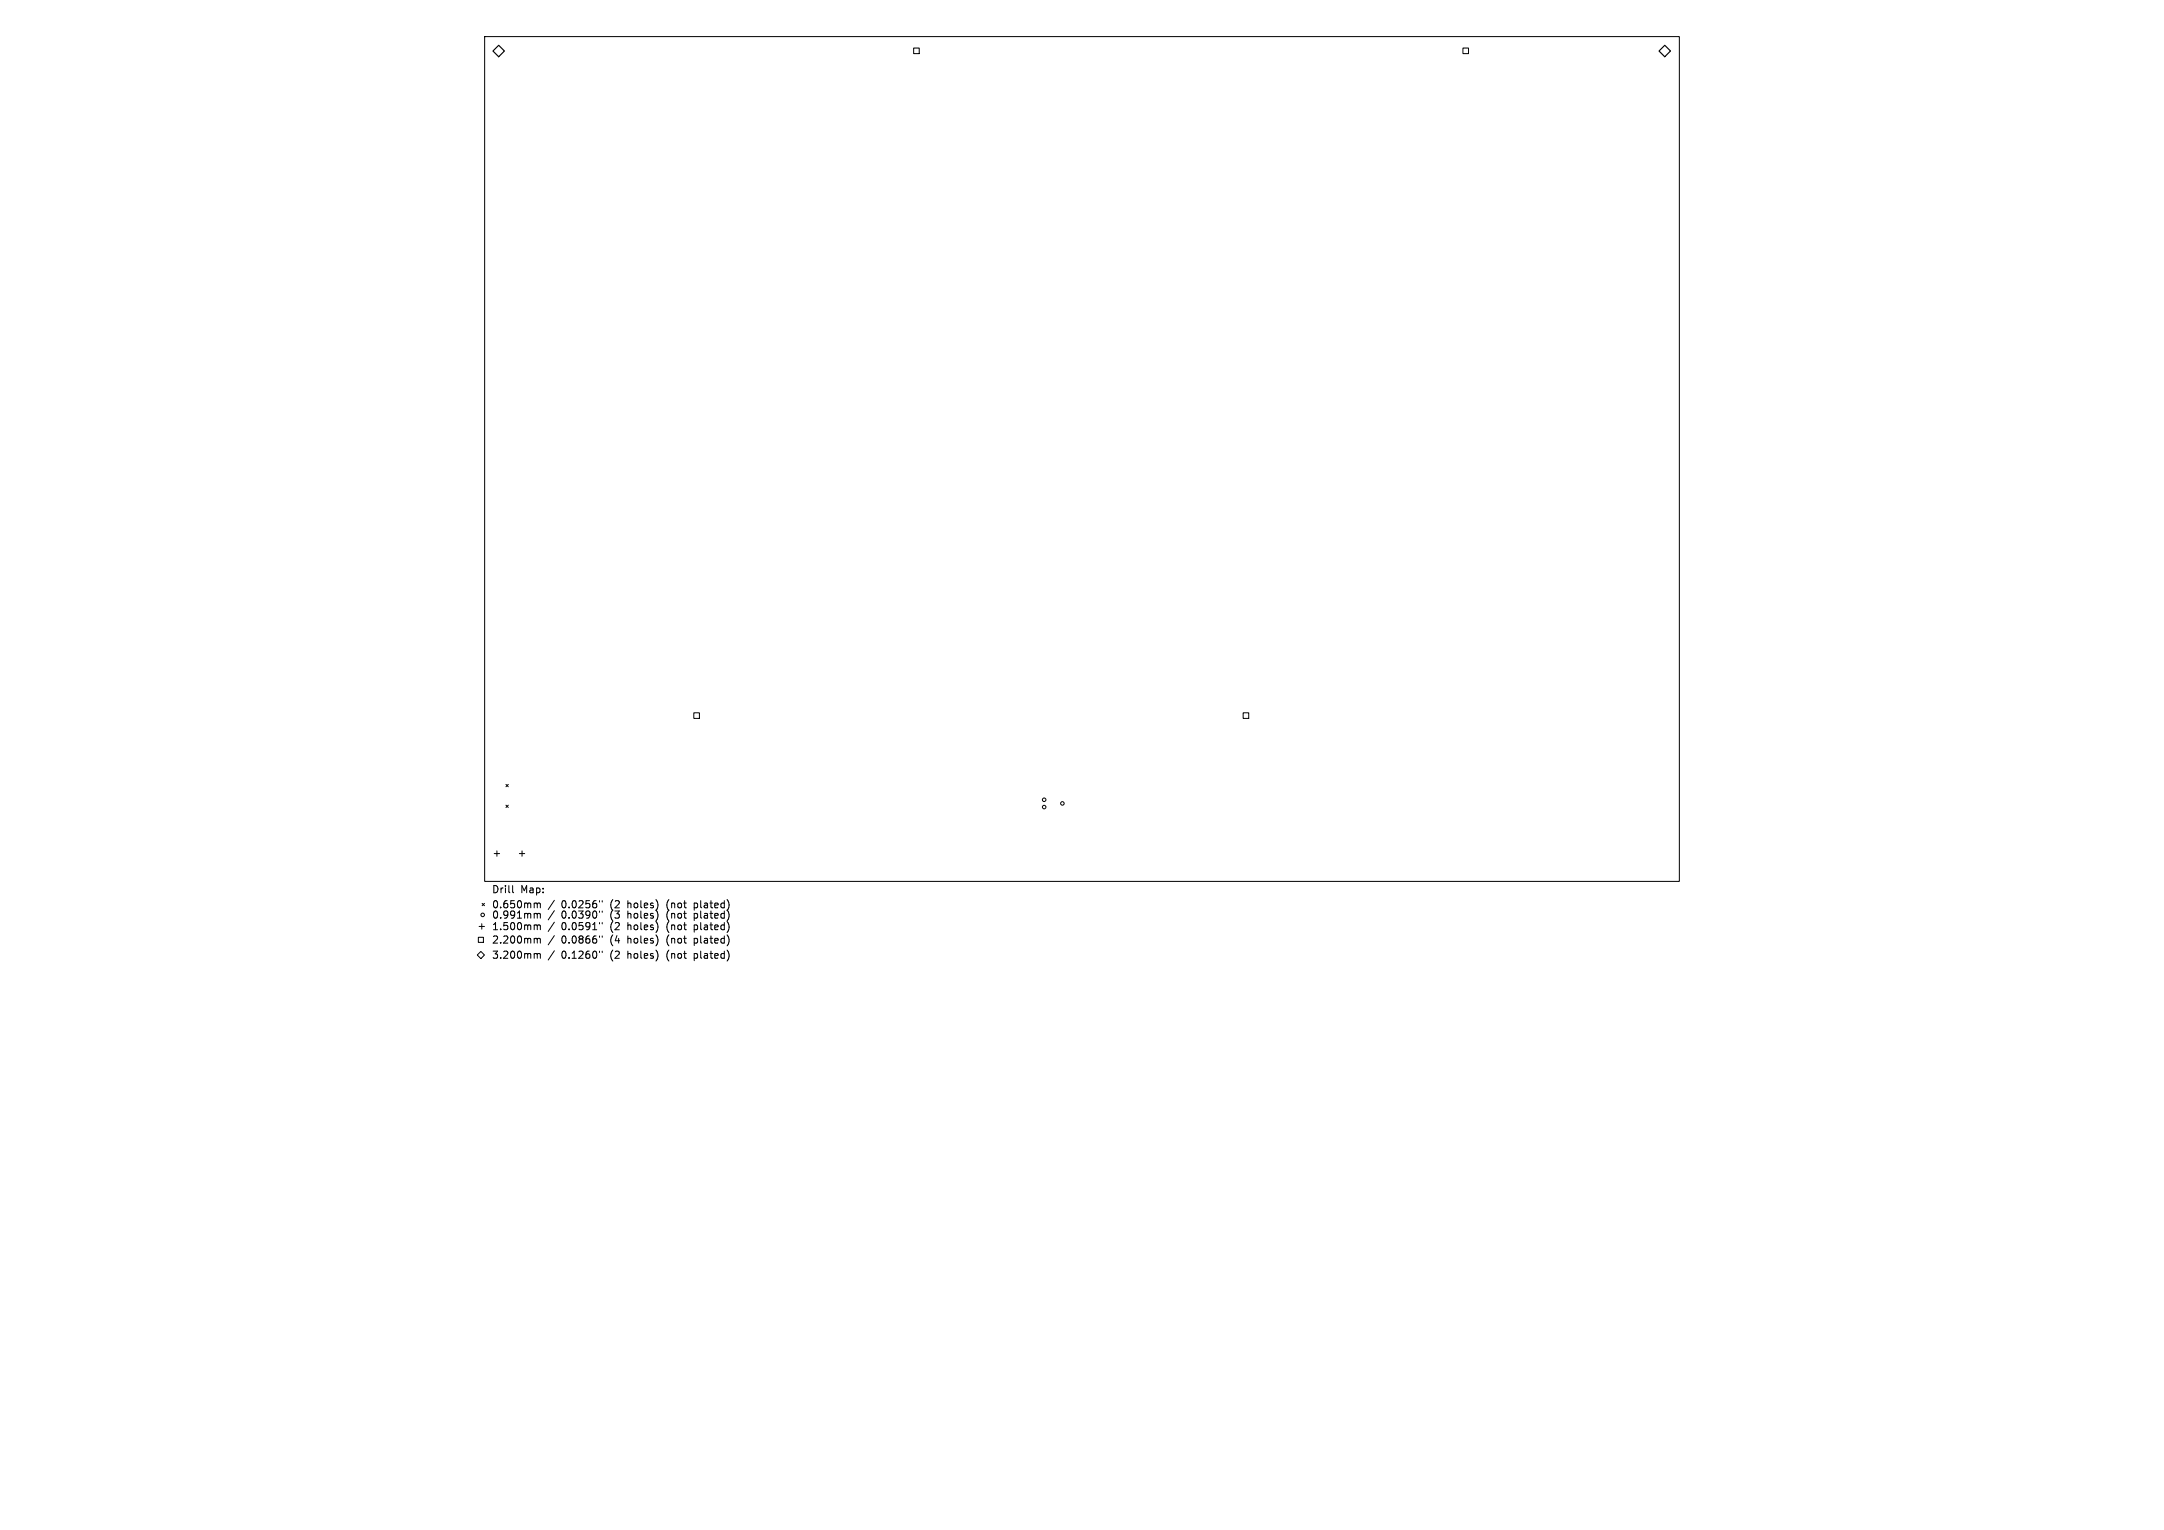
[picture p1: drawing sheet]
<svg xmlns="http://www.w3.org/2000/svg" width="297mm" height="210mm" viewBox="0 0 297 210" stroke-linecap="round" stroke-linejoin="round" font-family="sans-serif">
<defs><g id="words">
<g font-size="1.4">
<text x="67.5" y="122.7">Drill</text>
<text x="67.5" y="124.8">0.650mm</text>
<text x="71.4" y="122.7">Map:</text>
<text x="77.1" y="124.8">0.0256&quot;</text>
<text x="83.8" y="124.8">(2</text>
<text x="86.3" y="124.8">holes)</text>
<text x="91.7" y="124.8">(not</text>
<text x="95.6" y="124.8">plated)</text>
<text x="67.5" y="126.2">0.991mm</text>
<text x="67.5" y="127.8">1.500mm</text>
<text x="67.5" y="129.6">2.200mm</text>
<text x="67.5" y="131.7">3.200mm</text>
<text x="77.1" y="126.2">0.0390&quot;</text>
<text x="77.1" y="127.8">0.0591&quot;</text>
<text x="77.1" y="129.6">0.0866&quot;</text>
<text x="77.1" y="131.7">0.1260&quot;</text>
<text x="83.8" y="126.2">(3</text>
<text x="83.8" y="127.8">(2</text>
<text x="83.8" y="129.6">(4</text>
<text x="83.8" y="131.7">(2</text>
<text x="86.3" y="126.2">holes)</text>
<text x="86.3" y="127.8">holes)</text>
<text x="86.3" y="129.6">holes)</text>
<text x="86.3" y="131.7">holes)</text>
<text x="91.7" y="126.2">(not</text>
<text x="91.7" y="127.8">(not</text>
<text x="91.7" y="129.6">(not</text>
<text x="91.7" y="131.7">(not</text>
<text x="95.6" y="126.2">plated)</text>
<text x="95.6" y="127.8">plated)</text>
<text x="95.6" y="129.6">plated)</text>
<text x="95.6" y="131.7">plated)</text>
</g>
</g></defs>
<g fill="none" stroke="#000" stroke-width=".14">
<path d="M66.5 5h164v116h-164zM125.4 6.6h.8v.8h-.8zM200.8 6.6h.7v.8h-.7zM95.2 97.8h.8v.8h-.8zM170.6 97.8h.8v.8h-.8zM67.8 117.2h.8M68.2 116.8v.7M69.4 107.7l.4 .3M69.4 110.5l.4 .3M69.8 107.7l-.4 .3M69.8 110.5l-.4 .3M71.3 117.2h.7"/>
<path d="M71.6 116.8v.7M65.5 131.1l.5-.5 .5 .5-.5 .5zM65.7 128.7h.6v.7h-.6zM65.8 127.2h.7M66.1 126.8v.7M66.2 124l.3 .3M66.5 124l-.3 .3M70.4 121.6v.8l.1 .1M73.5 124l.2 .1M73.5 125.4l.2 .1M73.5 127l.2 .1M73.5 128.8l.2 .1"/>
<path d="M73.5 130.9l.2 .1M73.7 124.1l.2-.1h.2l.1 .6M73.7 124.1v.5M73.7 125.5v.5M73.7 127.1v.5M73.7 128.9v.6M73.7 131v.5M73.7 125.5l.2-.1h.2l.1 .6M73.7 127.1l.2-.1h.2l.1 .6M73.7 128.9l.2-.1h.2l.1 .7M73.7 131l.2-.1h.2l.1 .6M76.1 123.6l-.9 1.2"/>
<path d="M76.1 125l-.9 1.3M76.1 126.6l-.9 1.2M76.1 128.4l-.9 1.3M76.1 130.5l-.9 1.3M82.3 123.6v.2M82.3 125v.2M82.3 126.6v.2M82.3 128.5v.2M82.3 130.6v.1M82.7 123.6v.2M82.7 125v.2M82.7 126.6v.2"/>
<path d="M82.7 128.5v.2M82.7 130.6v.1"/>
<circle cx="143.3" cy="109.8" r=".24"/>
<circle cx="143.3" cy="110.8" r=".24"/>
<circle cx="145.8" cy="110.3" r=".24"/>
<circle cx="66.2" cy="125.6" r=".24"/>
</g>
<path d="M67.7 7l.7-.8 .8 .8-.8 .8zM227.7 7l.8-.8 .8 .8-.8 .8z" fill="none" stroke="#000" stroke-width=".16"/>
<use href="#words"/>
</svg>
